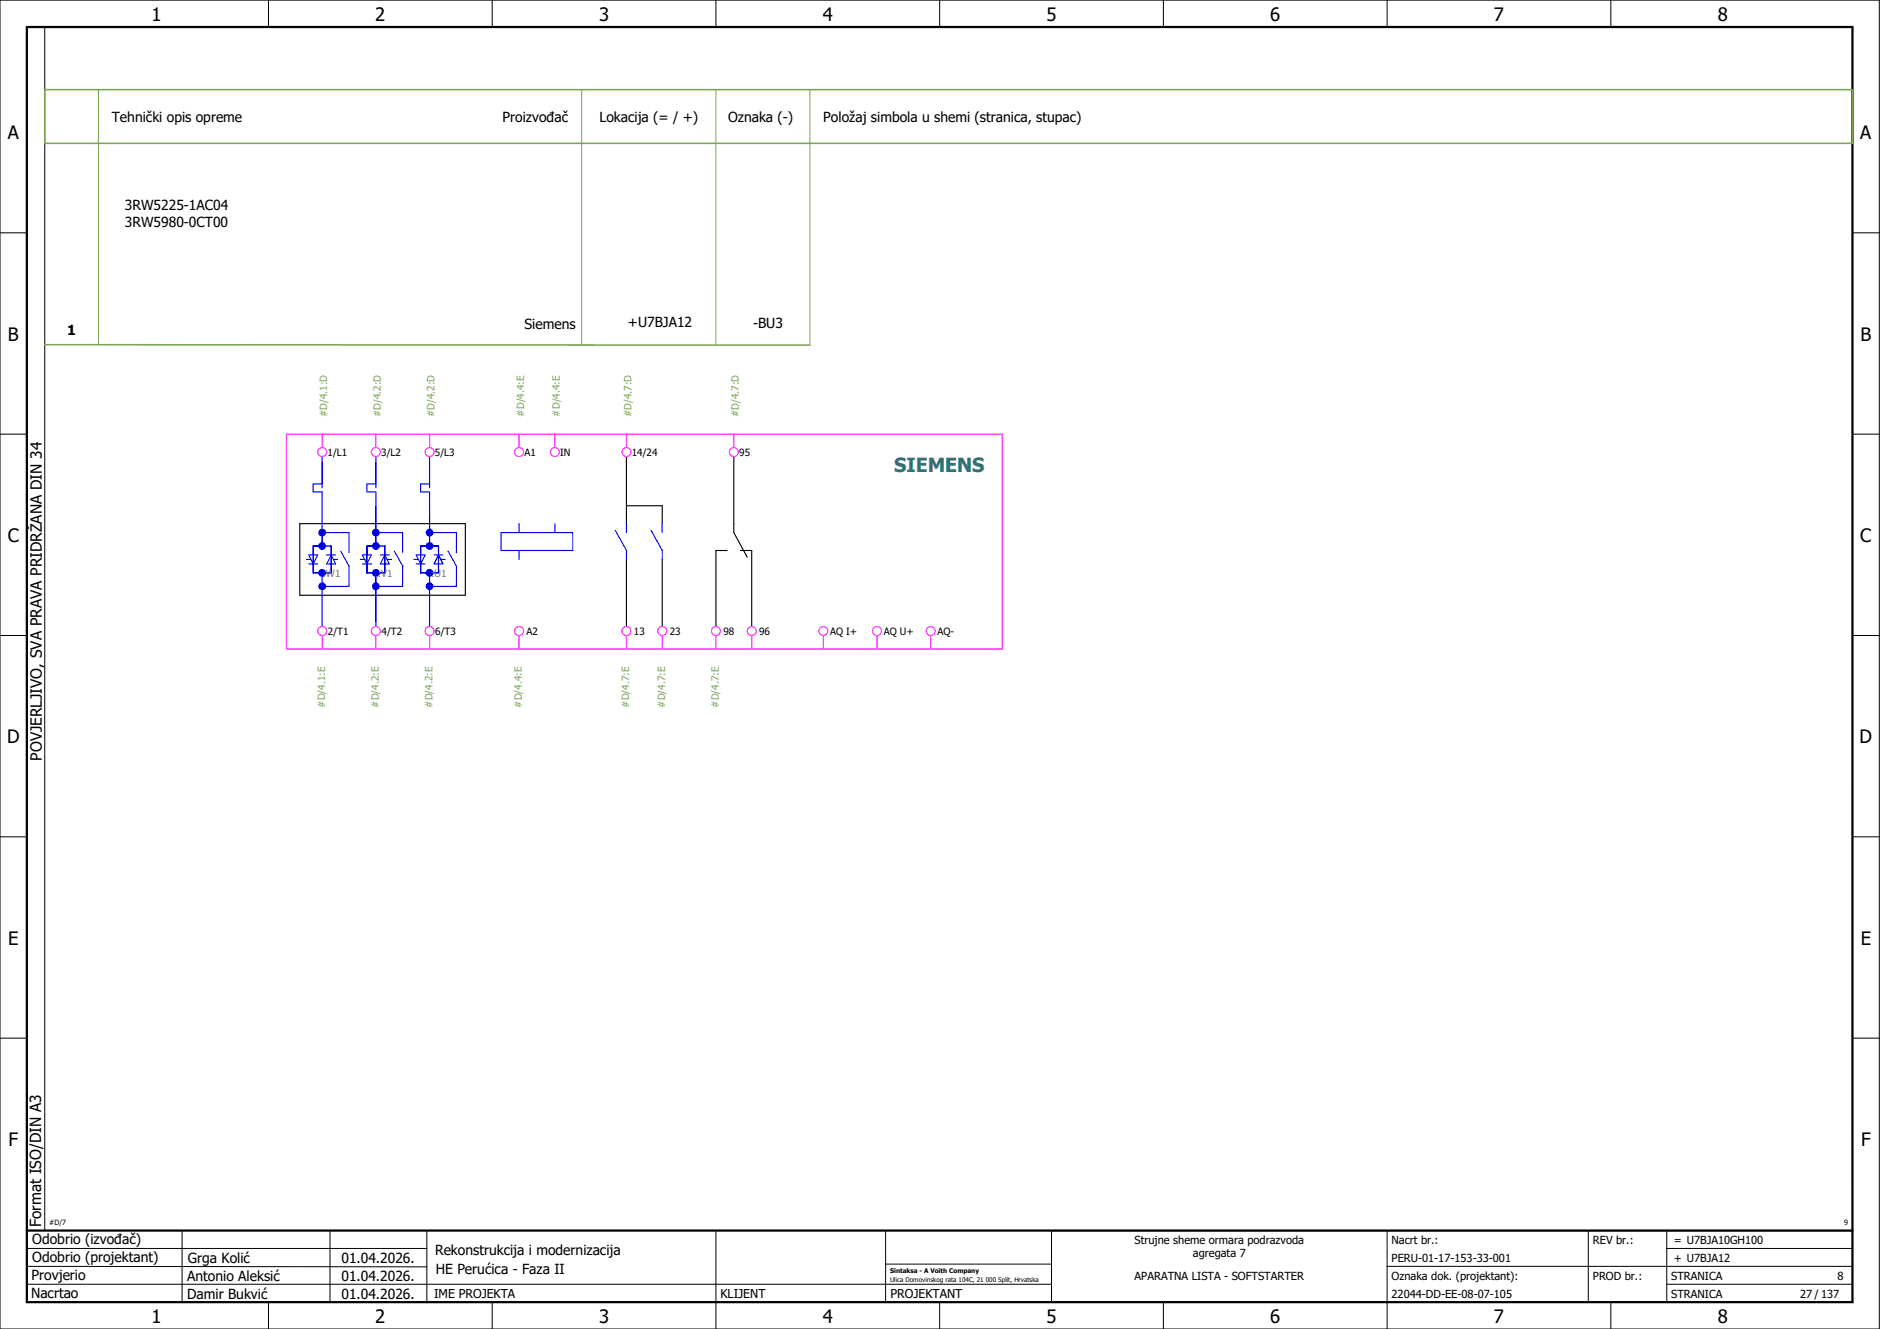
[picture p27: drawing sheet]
<svg xmlns="http://www.w3.org/2000/svg" width="420mm" height="297mm" viewBox="0 0 420 297" stroke-linecap="round" stroke-linejoin="round" font-family="sans-serif">
<defs><g id="words">
<text font-size="4.3" fill="#007f7f" x="199.8" y="105.4">SIEMENS</text>
<g font-size="4.1">
<text x="33.9" y="4.7">1</text>
<text x="83.9" y="4.7">2</text>
<text x="133.9" y="4.7">3</text>
<text x="183.9" y="4.7">4</text>
<text x="233.9" y="4.7">5</text>
<text x="283.9" y="4.7">6</text>
<text x="333.9" y="4.7">7</text>
<text x="383.9" y="4.7">8</text>
<text x="1.8" y="31.2">A</text>
<text x="415.8" y="31.2">A</text>
<text x="1.8" y="76.2">B</text>
<text x="415.8" y="76.2">B</text>
<text x="1.8" y="121.2">C</text>
<text x="415.8" y="121.2">C</text>
<text x="1.6" y="166.2">D</text>
<text x="415.6" y="166.2">D</text>
<text x="1.8" y="211.2">E</text>
<text x="415.8" y="211.2">E</text>
<text x="1.9" y="256.2">F</text>
<text x="415.9" y="256.2">F</text>
<text x="33.9" y="295.7">1</text>
<text x="83.9" y="295.7">2</text>
<text x="133.9" y="295.7">3</text>
<text x="183.9" y="295.7">4</text>
<text x="233.9" y="295.7">5</text>
<text x="283.9" y="295.7">6</text>
<text x="333.9" y="295.7">7</text>
<text x="383.9" y="295.7">8</text>
</g>
<g font-size="3.4">
<text x="9.4" y="170" transform="rotate(-90 9.4 170)">POVJERLJIVO, SVA PRAVA PRIDRŽANA DIN 34</text>
<text x="9.2" y="274.3" transform="rotate(-90 9.2 274.3)">Format ISO/DIN A3</text>
</g>
<g font-size="3.1">
<text x="25" y="27.3">Tehnički opis opreme</text>
<text x="112.3" y="27.3">Proizvođač</text>
<text x="134" y="27.3">Lokacija (= / +)</text>
<text x="162.7" y="27.3">Oznaka (-)</text>
<text x="184" y="27.3">Položaj simbola u shemi (stranica, stupac)</text>
<text x="27.9" y="46.9">3RW5225-1AC04</text>
<text x="27.9" y="50.7">3RW5980-0CT00</text>
<text x="15" y="74.9">1</text>
<text x="117.2" y="73.5">Siemens</text>
<text x="140.3" y="73.1">+U7BJA12</text>
<text x="168.3" y="73.2">-BU3</text>
<text x="7.2" y="278.1">Odobrio (izvođač)</text>
<text x="97.2" y="280.5">Rekonstrukcija i modernizacija</text>
<text x="7.1" y="286.1">Provjerio</text>
<text x="7.2" y="282.1">Odobrio (projektant)</text>
<text x="41.8" y="286.2">Antonio Aleksić</text>
<text x="42" y="282.3">Grga Kolić</text>
<text x="76.3" y="282.3">01.04.2026.</text>
<text x="76.3" y="286.3">01.04.2026.</text>
<text x="97.4" y="284.8">HE Perućica - Faza II</text>
<text x="6.9" y="290">Nacrtao</text>
<text x="41.8" y="290.3">Damir Bukvić</text>
<text x="76.3" y="290.3">01.04.2026.</text>
</g>
<g font-size="2.7">
<text x="97" y="290.1">IME PROJEKTA</text>
<text x="161" y="290.1">KLIJENT</text>
<text x="199" y="290.1">PROJEKTANT</text>
</g>
<g font-size="2.5">
<text x="253.5" y="278">Strujne sheme ormara podrazvoda</text>
<text x="266.6" y="281">agregata 7</text>
<text x="311" y="278">Nacrt br.:</text>
<text x="356" y="278">REV br.:</text>
<text x="374.1" y="278">= U7BJA10GH100</text>
<text x="253.6" y="286">APARATNA LISTA - SOFTSTARTER</text>
<text x="311" y="286">Oznaka dok. (projektant):</text>
<text x="311" y="282">PERU-01-17-153-33-001</text>
<text x="356" y="286">PROD br.:</text>
<text x="373.5" y="286">STRANICA</text>
<text x="374.1" y="282.1">+ U7BJA12</text>
<text x="410.6" y="286">8</text>
<text x="311" y="290">22044-DD-EE-08-07-105</text>
<text x="373.5" y="290">STRANICA</text>
<text x="402.3" y="290">27 / 137</text>
</g>
<g font-size="2.2" fill="#7ca552">
<text x="73.1" y="93.2" transform="rotate(-90 73.1 93.2)">#D/4.1:D</text>
<text x="85.1" y="93.2" transform="rotate(-90 85.1 93.2)">#D/4.2:D</text>
<text x="97.1" y="93.2" transform="rotate(-90 97.1 93.2)">#D/4.2:D</text>
<text x="117.1" y="93.1" transform="rotate(-90 117.1 93.1)">#D/4.4:E</text>
<text x="125.1" y="93.1" transform="rotate(-90 125.1 93.1)">#D/4.4:E</text>
<text x="141.1" y="93.2" transform="rotate(-90 141.1 93.2)">#D/4.7:D</text>
<text x="165.1" y="93.2" transform="rotate(-90 165.1 93.2)">#D/4.7:D</text>
<text x="72.6" y="158.1" transform="rotate(-90 72.6 158.1)">#D/4.1:E</text>
<text x="84.6" y="158.1" transform="rotate(-90 84.6 158.1)">#D/4.2:E</text>
<text x="96.6" y="158.1" transform="rotate(-90 96.6 158.1)">#D/4.2:E</text>
<text x="116.6" y="158.1" transform="rotate(-90 116.6 158.1)">#D/4.4:E</text>
<text x="140.6" y="158.1" transform="rotate(-90 140.6 158.1)">#D/4.7:E</text>
<text x="148.6" y="158.1" transform="rotate(-90 148.6 158.1)">#D/4.7:E</text>
<text x="160.6" y="158.1" transform="rotate(-90 160.6 158.1)">#D/4.7:E</text>
</g>
<g font-size="2.2">
<text x="73.2" y="101.9">1/L1</text>
<text x="85.2" y="101.9">3/L2</text>
<text x="97.2" y="101.9">5/L3</text>
<text x="117.2" y="101.9">A1</text>
<text x="125.2" y="101.9">IN</text>
<text x="141.2" y="101.9">14/24</text>
<text x="165.2" y="101.9">95</text>
<text x="73.3" y="141.9">2/T1</text>
<text x="85.3" y="141.9">4/T2</text>
<text x="97.3" y="141.9">6/T3</text>
<text x="117.7" y="141.9">A2</text>
<text x="141.7" y="141.9">13</text>
<text x="149.7" y="141.9">23</text>
<text x="161.7" y="141.9">98</text>
<text x="169.7" y="141.9">96</text>
<text x="185.5" y="141.9">AQ I+</text>
<text x="197.5" y="141.9">AQ U+</text>
<text x="209.5" y="141.9">AQ-</text>
</g>
<g font-size="2.2" fill="#767676">
<text x="72.1" y="129">:W1</text>
<text x="84.4" y="129">:V1</text>
<text x="96.3" y="129">:U1</text>
</g>
<g font-size="1.6">
<text x="11" y="273.7">#D/7</text>
<text x="412.1" y="273.7">9</text>
</g>
<g font-size="1.4">
<text x="198.9" y="284.4">Sintaksa - A Voith Company</text>
<text x="198.9" y="286.4">Ulica Domovinskog rata 104C, 21 000 Split, Hrvatska</text>
</g>
</g></defs>
<g fill="none" stroke="#000" stroke-width=".22">
<path d="M0 0h420v297h-420zM10 6v269M60 0v6M110 0v6M160 0v6M210 0v6M260 0v6M310 0v6M360 0v6M0 52h6M414 52h6M0 97h6"/>
<path d="M414 97h6M0 142h6M414 142h6M414 176.3v87.4M0 187h6M414 187h6M0 232h6M414 232h6M6 279h89.4M40.7 275v16M73.7 274.9v16M95.4 275.1v16"/>
<path d="M160 275v22M197.9 275.1v16M310 275v22M355 275v16M372.5 279h41.5M372.5 275v16M414 275h-179v16M6 283l89.4 .1M6 287h229M60 291v6M110 291v6M197.9 282.5h37.1"/>
<path d="M210 291v6M260 291v6M310 283h104M360 291v6M372.5 287h41.5"/>
</g>
<path d="M6 6h408v285h-408zM6 275h408" fill="none" stroke="#000" stroke-width=".5"/>
<path d="M10 20h404v12h-404zM10 77l171 .1" fill="none" stroke="#7ca552" stroke-width=".35"/>
<path d="M22 20v57M130 20v57M160 20v57M181 20v57" fill="none" stroke="#7ca552" stroke-width=".22"/>
<g fill="none" stroke="#00f" stroke-width=".25">
<path d="M68.5 125h1M69 126h2M69 124h2l-1 2zM70 122v6M73 124h2M74 124l1 2h-2zM74 122v6M74.5 125h1M80.5 125h1M81 126h2M81 124h2l-1 2zM82 122v6"/>
<path d="M85 124h2M86 124l1 2h-2zM86 122v6M86.5 125h1M92.5 125h1M93 126h2M93 124h2l-1 2zM94 128v-6h4v6M97 124h2M98 124l1 2h-2zM98.5 125h1"/>
</g>
<g fill="#00f">
<circle cx="96" cy="122" r=".63"/>
<circle cx="96" cy="128" r=".63"/>
</g>
<path d="M67 117h37v16h-37z" fill="none" stroke="#000" stroke-width=".25"/>
<path d="M72 103.3v4.8h-2v1.8h2v12.1M84 103.3v4.8h-2v1.8h2v12.1h-2v6h2M96 103.3v4.8h-2v1.8h2v12.1M72 128h-2v-6h4v6M86 122v6M96 128h-2v-6h4v6" fill="none" stroke="#00f" stroke-width=".25"/>
<circle cx="72" cy="122" r=".88" fill="#00f"/>
<path d="M70 128h4" fill="none" stroke="#00f" stroke-width=".25"/>
<circle cx="72" cy="128" r=".88" fill="#00f"/>
<path d="M82 122h4M84 120v2" fill="none" stroke="#00f" stroke-width=".25"/>
<circle cx="84" cy="122" r=".88" fill="#00f"/>
<path d="M82 128h4" fill="none" stroke="#00f" stroke-width=".25"/>
<circle cx="84" cy="128" r=".88" fill="#00f"/>
<path d="M94 122h4M96 120v2" fill="none" stroke="#00f" stroke-width=".25"/>
<circle cx="96" cy="122" r=".88" fill="#00f"/>
<path d="M94 128h4" fill="none" stroke="#00f" stroke-width=".25"/>
<circle cx="96" cy="128" r=".87" fill="#00f"/>
<path d="M70 124v-2h4v2M70 126v2h4v-2M72 128v12M82 124v-2h4v2M82 126v2h4v-2M84 128v11M94 124v-2h4v2M94 126v2h4v-2M96 128v11" fill="none" stroke="#00f" stroke-width=".25"/>
<g fill="#00f">
<circle cx="72" cy="131" r=".88"/>
<circle cx="84" cy="131" r=".88"/>
<circle cx="96" cy="131" r=".88"/>
<circle cx="72" cy="119" r=".88"/>
<circle cx="84" cy="119" r=".88"/>
<circle cx="96" cy="119" r=".88"/>
</g>
<g fill="none" stroke="#00f" stroke-width=".25">
<path d="M72 119h6v4.5M72 101.9v7.1M84 119h6v4.5M84 101.9v7.1M96 119h6v4.5M96 101.9v7.1M112 119h16v4h-16zM116 117v2M124 117v2M137.5 118.5l2.5 4.5v2M140 117v2M145.5 118.5l2.5 4.5v2"/>
<path d="M148 117v2M76.1 123.2l1.9 3.3v4.5h-6M84 129v11M88.1 123.2l1.9 3.3v4.5h-6M96 129v11M100.1 123.2l1.9 3.3v4.5h-6M116 123v2"/>
</g>
<path d="M140 102v15M140 113h8v4M164 102v17l3 5.5M140 125v15M148 125v15M162.5 123h-2.5v17M165.5 123h2.5v17" fill="none" stroke="#000" stroke-width=".25"/>
<g fill="none" stroke="#f0f" stroke-width=".25">
<path d="M64 97h160v48h-160zM72 97v3M84 97v3M96 97v3M116 97v3M124 97v3M140 97v3M164 97v3M72 142v3M84 142v3M96 142v3M116 142v3"/>
<path d="M140 142v3M148 142v3M160 142v3M168 142v3M184 142v3M196 142v3M208 142v3"/>
<circle cx="72" cy="101" r="1"/>
<circle cx="84" cy="101" r="1"/>
<circle cx="96" cy="101" r="1"/>
<circle cx="116" cy="101" r="1"/>
<circle cx="124" cy="101" r="1"/>
<circle cx="140" cy="101" r="1"/>
<circle cx="164" cy="101" r="1"/>
<circle cx="72" cy="141" r="1"/>
<circle cx="84" cy="141" r="1"/>
<circle cx="96" cy="141" r="1"/>
<circle cx="116" cy="141" r="1"/>
<circle cx="140" cy="141" r="1"/>
<circle cx="148" cy="141" r="1"/>
<circle cx="160" cy="141" r="1"/>
<circle cx="168" cy="141" r="1"/>
<circle cx="184" cy="141" r="1"/>
<circle cx="196" cy="141" r="1"/>
<circle cx="208" cy="141" r="1"/>
</g>
<use href="#words"/>
</svg>
